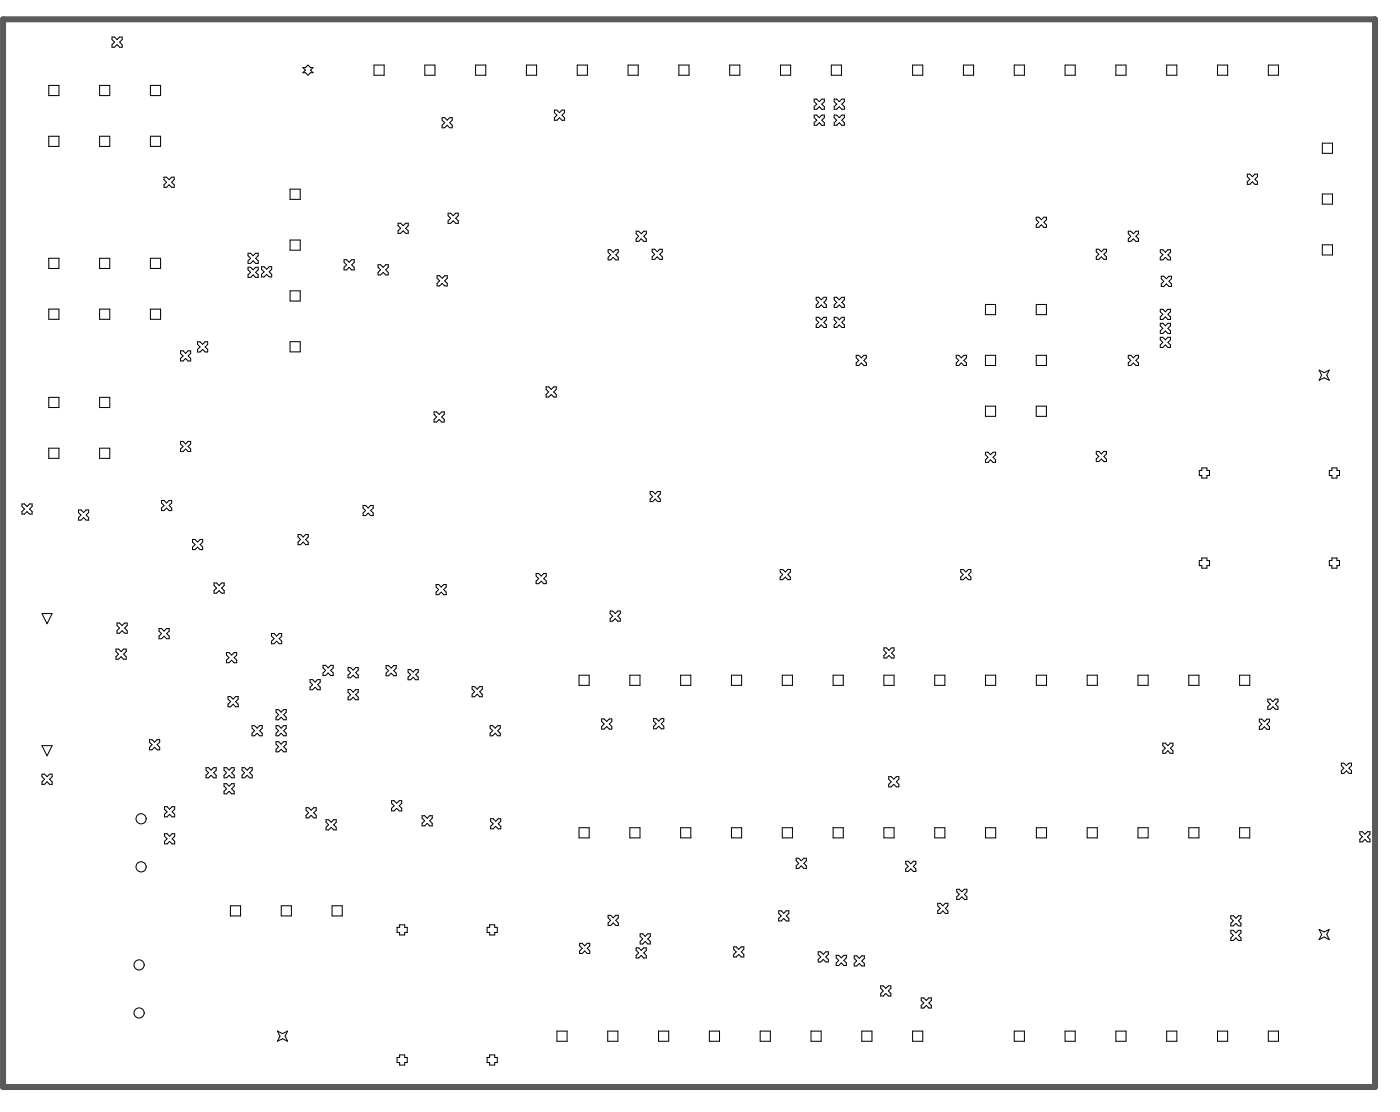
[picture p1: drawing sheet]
<svg xmlns="http://www.w3.org/2000/svg" width="233mm" height="185mm" viewBox="0 0 233 185" stroke-linecap="round" stroke-linejoin="round" font-family="sans-serif">
<path d="M.5 3.2h228.2v177.5h-228.2z" fill="none" stroke="#5a5a5a" stroke-width="1"/>
<g fill="none" stroke="#000" stroke-width=".17">
<path d="M8.1 14.2h1.7v1.7h-1.7zM16.6 14.2h1.7v1.7h-1.7zM18.6 6.2h.4l.5 .4 .4-.4h.4v.4l-.4 .4 .4 .4v.4h-.4l-.4-.4-.5 .4h-.4v-.4l.4-.4-.4-.4zM25 14.2h1.7v1.7h-1.7zM50.4 11.2h.4l.4-.4 .4 .4h.5l-.5 .5 .5 .4h-.5l-.4 .4-.4-.4h-.4l.4-.4zM62.2 10.8h1.7v1.7h-1.7zM70.6 10.8h1.7v1.7h-1.7zM73.5 19.6h.4l.5 .4 .4-.4h.4v.4l-.4 .4 .4 .4v.4h-.4l-.4-.4-.5 .4h-.4v-.4l.4-.4-.4-.4zM79.1 10.8h1.7v1.7h-1.7zM87.6 10.8h1.6v1.7h-1.6zM92.2 18.3h.4l.4 .4 .5-.4h.4v.4l-.4 .4 .4 .5v.4h-.4l-.5-.4-.4 .4h-.4v-.4l.4-.5-.4-.4zM96 10.8h1.7v1.7h-1.7z"/>
<path d="M104.5 10.8h1.6v1.7h-1.6zM112.9 10.8h1.7v1.7h-1.7zM121.4 10.8h1.6v1.7h-1.6zM129.8 10.8h1.7v1.7h-1.7zM135.4 19.1h.4l.5 .5 .4-.5h.4v.5l-.4 .4 .4 .4v.4h-.4l-.4-.4-.5 .4h-.4v-.4l.4-.4-.4-.4zM135.4 16.5h.4l.5 .4 .4-.4h.4v.4l-.4 .4 .4 .4v.5h-.4l-.4-.5-.5 .5h-.4v-.5l.4-.4-.4-.4zM138.3 10.8h1.6v1.7h-1.6zM138.7 19.1h.5l.4 .5 .4-.5h.4v.5l-.4 .4 .4 .4v.4h-.4l-.4-.4-.4 .4h-.5v-.4l.5-.4-.5-.4zM138.7 16.5h.5l.4 .4 .4-.4h.4v.4l-.4 .4 .4 .4v.5h-.4l-.4-.5-.4 .5h-.5v-.5l.5-.4-.5-.4zM151.8 10.8h1.7v1.7h-1.7zM160.2 10.8h1.7v1.7h-1.7zM168.7 10.8h1.7v1.7h-1.7z"/>
<path d="M177.1 10.8h1.7v1.7h-1.7zM185.6 10.8h1.7v1.7h-1.7zM194 10.8h1.7v1.7h-1.7zM202.5 10.8h1.7v1.7h-1.7zM210.9 10.8h1.7v1.7h-1.7zM8.1 22.7h1.7v1.6h-1.7zM16.6 22.7h1.7v1.6h-1.7zM25 22.7h1.7v1.6h-1.7zM27.3 29.5h.4l.4 .4 .4-.4h.5v.4l-.5 .4 .5 .4v.4h-.5l-.4-.4-.4 .4h-.4v-.4l.4-.4-.4-.4zM48.2 31.4h1.7v1.7h-1.7zM48.2 39.9h1.7v1.7h-1.7zM66.2 37.1h.4l.4 .4 .5-.4h.4v.4l-.4 .5 .4 .4v.4h-.4l-.5-.4-.4 .4h-.4v-.4l.4-.4-.4-.5z"/>
<path d="M74.5 35.4h.4l.5 .5 .4-.5h.4v.5l-.4 .4 .4 .4v.4h-.4l-.4-.4-.5 .4h-.4v-.4l.4-.4-.4-.4zM105.8 38.4h.4l.4 .5 .5-.5h.4v.5l-.4 .4 .4 .4v.4h-.4l-.5-.4-.4 .4h-.4v-.4l.4-.4-.4-.4zM172.3 36.1h.5l.4 .4 .4-.4h.4v.4l-.4 .5 .4 .4v.4h-.4l-.4-.4-.4 .4h-.5v-.4l.5-.4-.5-.5zM187.6 38.4h.5l.4 .5 .4-.5h.4v.5l-.4 .4 .4 .4v.4h-.4l-.4-.4-.4 .4h-.5v-.4l.5-.4-.5-.4zM207.4 29h.5l.4 .4 .4-.4h.4v.4l-.4 .4 .4 .4v.4h-.4l-.4-.4-.4 .4h-.5v-.4l.5-.4-.5-.4zM219.9 23.8h1.7v1.7h-1.7zM219.9 32.2h1.7v1.7h-1.7zM8.1 42.9h1.7v1.7h-1.7zM8.1 51.4h1.7v1.7h-1.7zM16.6 51.4h1.7v1.7h-1.7zM16.6 42.9h1.7v1.7h-1.7zM25 51.4h1.7v1.7h-1.7z"/>
<path d="M25 42.9h1.7v1.7h-1.7zM30 58.3h.4l.5 .4 .4-.4h.4v.4l-.4 .5 .4 .4v.4h-.4l-.4-.4-.5 .4h-.4v-.4l.4-.4-.4-.5zM32.9 56.8h.4l.4 .4 .4-.4h.4v.4l-.4 .5 .4 .4v.4h-.4l-.4-.4-.4 .4h-.4v-.4l.4-.4-.4-.5zM41.3 42.1h.4l.4 .4 .4-.4h.4v.4l-.4 .4 .4 .5v.4h-.4l-.4-.4-.4 .4h-.4v-.4l.4-.5-.4-.4zM41.3 44.4h.4l.4 .4 .4-.4h.4v.4l-.4 .5 .4 .4v.4h-.4l-.4-.4-.4 .4h-.4v-.4l.4-.4-.4-.5zM43.5 44.3h.4l.4 .5 .5-.5h.4v.5l-.4 .4 .4 .4v.4h-.4l-.5-.4-.4 .4h-.4v-.4l.4-.4-.4-.4zM48.2 56.8h1.7v1.7h-1.7zM48.2 48.4h1.7v1.6h-1.7zM57.2 43.2h.4l.5 .4 .4-.4h.4v.4l-.4 .4 .4 .4v.5h-.4l-.4-.5-.5 .5h-.4v-.5l.4-.4-.4-.4zM62.9 44h.4l.4 .4 .4-.4h.5v.4l-.5 .5 .5 .4v.4h-.5l-.4-.4-.4 .4h-.4v-.4l.4-.4-.4-.5zM72.7 45.8h.4l.4 .5 .5-.5h.4v.5l-.4 .4 .4 .4v.4h-.4l-.5-.4-.4 .4h-.4v-.4l.4-.4-.4-.4zM101.1 41.5h.5l.4 .4 .4-.4h.4v.4l-.4 .5 .4 .4v.4h-.4l-.4-.4-.4 .4h-.5v-.4l.5-.4-.5-.5z"/>
<path d="M108.5 41.4h.4l.4 .5 .4-.5h.4v.5l-.4 .4 .4 .4v.4h-.4l-.4-.4-.4 .4h-.4v-.4l.4-.4-.4-.4zM135.7 49.4h.5l.4 .4 .4-.4h.4v.4l-.4 .5 .4 .4v.4h-.4l-.4-.4-.4 .4h-.5v-.4l.5-.4-.5-.5zM135.7 52.7h.5l.4 .5 .4-.5h.4v.5l-.4 .4 .4 .4v.4h-.4l-.4-.4-.4 .4h-.5v-.4l.5-.4-.5-.4zM138.7 52.7h.5l.4 .5 .4-.5h.4v.5l-.4 .4 .4 .4v.4h-.4l-.4-.4-.4 .4h-.5v-.4l.5-.4-.5-.4zM138.7 49.4h.5l.4 .4 .4-.4h.4v.4l-.4 .5 .4 .4v.4h-.4l-.4-.4-.4 .4h-.5v-.4l.5-.4-.5-.5zM142.4 59.1h.4l.4 .4 .5-.4h.4v.4l-.4 .4 .4 .4v.5h-.4l-.5-.5-.4 .5h-.4v-.5l.4-.4-.4-.4zM159 59.1h.5l.4 .4 .4-.4h.4v.4l-.4 .4 .4 .4v.5h-.4l-.4-.5-.4 .5h-.5v-.5l.5-.4-.5-.4zM163.9 59.1h1.7v1.7h-1.7zM163.9 50.6h1.7v1.7h-1.7zM172.3 59.1h1.7v1.7h-1.7zM172.3 50.6h1.7v1.7h-1.7zM182.3 41.4h.4l.5 .5 .4-.5h.4v.5l-.4 .4 .4 .4v.4h-.4l-.4-.4-.5 .4h-.4v-.4l.4-.4-.4-.4z"/>
<path d="M187.6 59.1h.5l.4 .4 .4-.4h.4v.4l-.4 .4 .4 .4v.5h-.4l-.4-.5-.4 .5h-.5v-.5l.5-.4-.5-.4zM193 51.4h.4l.4 .4 .4-.4h.5v.4l-.5 .5 .5 .4v.4h-.5l-.4-.4-.4 .4h-.4v-.4l.4-.4-.4-.5zM193 41.5h.4l.4 .4 .4-.4h.5v.4l-.5 .5 .5 .4v.4h-.5l-.4-.4-.4 .4h-.4v-.4l.4-.4-.4-.5zM193 53.7h.4l.4 .5 .4-.5h.5v.5l-.5 .4 .5 .4v.4h-.5l-.4-.4-.4 .4h-.4v-.4l.4-.4-.4-.4zM193 56.1h.4l.4 .4 .4-.4h.5v.4l-.5 .4 .5 .4v.5h-.5l-.4-.5-.4 .5h-.4v-.5l.4-.4-.4-.4zM193.1 45.9h.5l.4 .4 .4-.4h.4v.4l-.4 .5 .4 .4v.4h-.4l-.4-.4-.4 .4h-.5v-.4l.5-.4-.5-.5zM219.9 40.7h1.7v1.7h-1.7zM8.1 66.1h1.7v1.6h-1.7zM8.1 74.5h1.7v1.7h-1.7zM16.6 74.5h1.7v1.7h-1.7zM16.6 66.1h1.7v1.6h-1.7zM30 73.4h.4l.5 .4 .4-.4h.4v.4l-.4 .4 .4 .4v.5h-.4l-.4-.5-.5 .5h-.4v-.5l.4-.4-.4-.4z"/>
<path d="M72.2 68.5h.4l.4 .4 .5-.4h.4v.4l-.4 .4 .4 .4v.5h-.4l-.5-.5-.4 .5h-.4v-.5l.4-.4-.4-.4zM90.8 64.3h.4l.5 .4 .4-.4h.4v.4l-.4 .5 .4 .4v.4h-.4l-.4-.4-.5 .4h-.4v-.4l.4-.4-.4-.5zM163.9 67.5h1.7v1.7h-1.7zM163.9 75.2h.4l.4 .4 .5-.4h.4v.4l-.4 .4 .4 .4v.5h-.4l-.5-.5-.4 .5h-.4v-.5l.4-.4-.4-.4zM172.3 67.5h1.7v1.7h-1.7zM182.3 75h.4l.5 .5 .4-.5h.4v.5l-.4 .4 .4 .4v.4h-.4l-.4-.4-.5 .4h-.4v-.4l.4-.4-.4-.4zM199.9 77.8h.8v.4h.4v.9h-.4v.4h-.8v-.4h-.4v-.9h.4zM219.4 61.5l.8 .5 .9-.5-.4 .9 .4 .8-.9-.4-.8 .4 .4-.8zM221.5 77.8h.8v.4h.5v.9h-.5v.4h-.8v-.4h-.4v-.9h.4zM3.7 83.8h.4l.4 .4 .4-.4h.4v.4l-.4 .4 .4 .4v.5h-.4l-.4-.5-.4 .5h-.4v-.5l.4-.4-.4-.4zM13.1 84.8h.4l.4 .4 .4-.4h.4v.4l-.4 .4 .4 .4v.5h-.4l-.4-.5-.4 .5h-.4v-.5l.4-.4-.4-.4zM26.9 83.2h.4l.4 .4 .4-.4h.5v.4l-.5 .4 .5 .5v.4h-.5l-.4-.4-.4 .4h-.4v-.4l.4-.5-.4-.4z"/>
<path d="M32 89.7h.4l.5 .4 .4-.4h.4v.4l-.4 .4 .4 .4v.5h-.4l-.4-.5-.5 .5h-.4v-.5l.4-.4-.4-.4zM35.6 96.9h.4l.4 .4 .5-.4h.4v.4l-.4 .5 .4 .4v.4h-.4l-.5-.4-.4 .4h-.4v-.4l.4-.4-.4-.5zM49.6 88.8h.4l.4 .5 .4-.5h.5v.5l-.5 .4 .5 .4v.4h-.5l-.4-.4-.4 .4h-.4v-.4l.4-.4-.4-.4zM60.4 84h.4l.4 .4 .4-.4h.5v.4l-.5 .5 .5 .4v.4h-.5l-.4-.4-.4 .4h-.4v-.4l.4-.4-.4-.5zM72.5 97.2h.4l.5 .4 .4-.4h.4v.4l-.4 .4 .4 .4v.5h-.4l-.4-.5-.5 .5h-.4v-.5l.4-.4-.4-.4zM89.2 95.3h.4l.4 .5 .4-.5h.5v.5l-.5 .4 .5 .4v.4h-.5l-.4-.4-.4 .4h-.4v-.4l.4-.4-.4-.4zM108.1 81.7h.4l.5 .4 .4-.4h.4v.4l-.4 .4 .4 .5v.4h-.4l-.4-.4-.5 .4h-.4v-.4l.4-.5-.4-.4zM129.8 94.7h.4l.4 .4 .4-.4h.4v.4l-.4 .4 .4 .4v.5h-.4l-.4-.5-.4 .5h-.4v-.5l.4-.4-.4-.4zM159.8 94.7h.4l.4 .4 .4-.4h.5v.4l-.5 .4 .5 .4v.5h-.5l-.4-.5-.4 .5h-.4v-.5l.4-.4-.4-.4zM199.9 92.8h.8v.4h.4v.8h-.4v.5h-.8v-.5h-.4v-.8h.4zM221.5 92.8h.8v.4h.5v.8h-.5v.5h-.8v-.5h-.4v-.8h.4zM7 102h1.7l-.9 1.7z"/>
<path d="M19.3 107.9h.4l.4 .4 .5-.4h.4v.4l-.4 .4 .4 .5v.4h-.4l-.5-.4-.4 .4h-.4v-.4l.4-.5-.4-.4zM19.5 103.6h.4l.4 .4 .4-.4h.4v.4l-.4 .4 .4 .4v.5h-.4l-.4-.5-.4 .5h-.4v-.5l.4-.4-.4-.4zM26.4 104.5h.5l.4 .4 .4-.4h.4v.4l-.4 .4 .4 .5v.4h-.4l-.4-.4-.4 .4h-.5v-.4l.5-.5-.5-.4zM37.7 108.5h.4l.4 .4 .4-.4h.5v.4l-.5 .4 .5 .4v.5h-.5l-.4-.5-.4 .5h-.4v-.5l.4-.4-.4-.4zM37.9 115.8h.4l.5 .4 .4-.4h.4v.4l-.4 .4 .4 .5v.4h-.4l-.4-.4-.5 .4h-.4v-.4l.4-.5-.4-.4zM45.2 105.3h.4l.4 .4 .4-.4h.5v.4l-.5 .5 .5 .4v.4h-.5l-.4-.4-.4 .4h-.4v-.4l.4-.4-.4-.5zM45.9 118h.4l.5 .4 .4-.4h.4v.4l-.4 .4 .4 .4v.5h-.4l-.4-.5-.5 .5h-.4v-.5l.4-.4-.4-.4zM51.6 113h.4l.4 .4 .4-.4h.5v.4l-.5 .4 .5 .4v.5h-.5l-.4-.5-.4 .5h-.4v-.5l.4-.4-.4-.4zM53.7 110.6h.4l.5 .4 .4-.4h.4v.4l-.4 .4 .4 .5v.4h-.4l-.4-.4-.5 .4h-.4v-.4l.4-.5-.4-.4zM57.9 114.6h.4l.4 .5 .5-.5h.4v.5l-.4 .4 .4 .4v.4h-.4l-.5-.4-.4 .4h-.4v-.4l.4-.4-.4-.4zM57.9 111h.4l.4 .4 .5-.4h.4v.4l-.4 .4 .4 .4v.5h-.4l-.5-.5-.4 .5h-.4v-.5l.4-.4-.4-.4zM64.2 110.6h.4l.5 .5 .4-.5h.4v.5l-.4 .4 .4 .4v.4h-.4l-.4-.4-.5 .4h-.4v-.4l.4-.4-.4-.4z"/>
<path d="M67.9 111.3h.4l.4 .4 .4-.4h.5v.4l-.5 .5 .5 .4v.4h-.5l-.4-.4-.4 .4h-.4v-.4l.4-.4-.4-.5zM78.5 114.1h.4l.5 .5 .4-.5h.4v.5l-.4 .4 .4 .4v.4h-.4l-.4-.4-.5 .4h-.4v-.4l.4-.4-.4-.4zM96.3 112.2h1.7v1.7h-1.7zM100.1 119.5h.4l.4 .4 .4-.4h.4v.4l-.4 .5 .4 .4v.4h-.4l-.4-.4-.4 .4h-.4v-.4l.4-.4-.4-.5zM101.5 101.6h.4l.4 .4 .4-.4h.5v.4l-.5 .4 .5 .4v.5h-.5l-.4-.5-.4 .5h-.4v-.5l.4-.4-.4-.4zM104.7 112.2h1.7v1.7h-1.7zM108.7 119.5h.4l.5 .4 .4-.4h.4v.4l-.4 .4 .4 .4v.5h-.4l-.4-.5-.5 .5h-.4v-.5l.4-.4-.4-.4zM113.2 112.2h1.7v1.7h-1.7zM121.6 112.2h1.7v1.7h-1.7zM130.1 112.2h1.7v1.7h-1.7zM138.6 112.2h1.6v1.7h-1.6zM147 107.7h.4l.4 .4 .5-.4h.4v.4l-.4 .4 .4 .5v.4h-.4l-.5-.4-.4 .4h-.4v-.4l.4-.5-.4-.4z"/>
<path d="M147 112.2h1.7v1.7h-1.7zM155.5 112.2h1.6v1.7h-1.6zM163.9 112.2h1.7v1.7h-1.7zM172.4 112.2h1.6v1.7h-1.6zM180.8 112.2h1.7v1.7h-1.7zM189.3 112.2h1.6v1.7h-1.6zM197.7 112.2h1.7v1.7h-1.7zM206.2 112.2h1.6v1.7h-1.6zM209.4 119.5h.5l.4 .5 .4-.5h.4v.5l-.4 .4 .4 .4v.4h-.4l-.4-.4-.4 .4h-.5v-.4l.5-.4-.5-.4zM210.8 116.2h.5l.4 .4 .4-.4h.4v.4l-.4 .5 .4 .4v.4h-.4l-.4-.4-.4 .4h-.5v-.4l.5-.4-.5-.5zM7 128.7h.4l.4 .4 .4-.4h.5v.4l-.5 .4 .5 .5v.4h-.5l-.4-.4-.4 .4h-.4v-.4l.4-.5-.4-.4zM7 124h1.7l-.9 1.6z"/>
<path d="M24.9 123h.4l.4 .4 .4-.4h.5v.4l-.5 .4 .5 .4v.4h-.5l-.4-.4-.4 .4h-.4v-.4l.4-.4-.4-.4zM27.4 138.6h.4l.4 .4 .4-.4h.5v.4l-.5 .4 .5 .5v.4h-.5l-.4-.4-.4 .4h-.4v-.4l.4-.5-.4-.4zM27.4 134.1h.4l.4 .4 .4-.4h.5v.4l-.5 .4 .5 .5v.4h-.5l-.4-.4-.4 .4h-.4v-.4l.4-.5-.4-.4zM34.3 127.6h.4l.4 .4 .4-.4h.5v.4l-.5 .5 .5 .4v.4h-.5l-.4-.4-.4 .4h-.4v-.4l.4-.4-.4-.5zM37.3 130.3h.4l.4 .4 .4-.4h.4v.4l-.4 .4 .4 .4v.5h-.4l-.4-.5-.4 .5h-.4v-.5l.4-.4-.4-.4zM37.3 127.6h.4l.4 .4 .4-.4h.4v.4l-.4 .5 .4 .4v.4h-.4l-.4-.4-.4 .4h-.4v-.4l.4-.4-.4-.5zM40.3 127.6h.4l.4 .4 .4-.4h.4v.4l-.4 .5 .4 .4v.4h-.4l-.4-.4-.4 .4h-.4v-.4l.4-.4-.4-.5zM41.9 120.6h.4l.5 .5 .4-.5h.4v.5l-.4 .4 .4 .4v.4h-.4l-.4-.4-.5 .4h-.4v-.4l.4-.4-.4-.4zM45.9 123.3h.4l.5 .4 .4-.4h.4v.4l-.4 .4 .4 .5v.4h-.4l-.4-.4-.5 .4h-.4v-.4l.4-.5-.4-.4zM45.9 120.6h.4l.5 .5 .4-.5h.4v.5l-.4 .4 .4 .4v.4h-.4l-.4-.4-.5 .4h-.4v-.4l.4-.4-.4-.4zM50.9 134.3h.4l.4 .4 .5-.4h.4v.4l-.4 .4 .4 .4v.5h-.4l-.5-.5-.4 .5h-.4v-.5l.4-.4-.4-.4zM54.2 136.3h.4l.5 .4 .4-.4h.4v.4l-.4 .4 .4 .4v.5h-.4l-.4-.5-.5 .5h-.4v-.5l.4-.4-.4-.4z"/>
<path d="M65.1 133.1h.4l.5 .4 .4-.4h.4v.4l-.4 .5 .4 .4v.4h-.4l-.4-.4-.5 .4h-.4v-.4l.4-.4-.4-.5zM70.2 135.6h.4l.4 .4 .5-.4h.4v.4l-.4 .4 .4 .5v.4h-.4l-.5-.4-.4 .4h-.4v-.4l.4-.5-.4-.4zM81.5 120.6h.4l.5 .5 .4-.5h.4v.5l-.4 .4 .4 .4v.4h-.4l-.4-.4-.5 .4h-.4v-.4l.4-.4-.4-.4zM81.6 136.1h.4l.4 .4 .5-.4h.4v.4l-.4 .4 .4 .5v.4h-.4l-.5-.4-.4 .4h-.4v-.4l.4-.5-.4-.4zM96.3 137.6h1.7v1.7h-1.7zM104.7 137.6h1.7v1.7h-1.7zM113.2 137.6h1.7v1.7h-1.7zM121.6 137.6h1.7v1.7h-1.7zM130.1 137.6h1.7v1.7h-1.7zM138.6 137.6h1.6v1.7h-1.6zM147 137.6h1.7v1.7h-1.7zM147.8 129.1h.4l.4 .4 .5-.4h.4v.4l-.4 .5 .4 .4v.4h-.4l-.5-.4-.4 .4h-.4v-.4l.4-.4-.4-.5z"/>
<path d="M155.5 137.6h1.6v1.7h-1.6zM163.9 137.6h1.7v1.7h-1.7zM172.4 137.6h1.6v1.7h-1.6zM180.8 137.6h1.7v1.7h-1.7zM189.3 137.6h1.6v1.7h-1.6zM193.4 123.5h.4l.4 .5 .4-.5h.5v.5l-.5 .4 .5 .4v.4h-.5l-.4-.4-.4 .4h-.4v-.4l.4-.4-.4-.4zM197.7 137.6h1.7v1.7h-1.7zM206.2 137.6h1.6v1.7h-1.6zM223.1 126.9h.4l.4 .4 .4-.4h.5v.4l-.5 .4 .5 .4v.5h-.5l-.4-.5-.4 .5h-.4v-.5l.4-.4-.4-.4zM226.2 138.3h.4l.4 .4 .4-.4h.4v.4l-.4 .4 .4 .4v.5h-.4l-.4-.5-.4 .5h-.4v-.5l.4-.4-.4-.4zM38.3 150.6h1.7v1.7h-1.7zM46.8 150.6h1.7v1.7h-1.7z"/>
<path d="M55.2 150.6h1.7v1.7h-1.7zM66.5 153.7h.8v.5h.4v.8h-.4v.4h-.8v-.4h-.5v-.8h.5zM81.4 153.7h.9v.5h.4v.8h-.4v.4h-.9v-.4h-.4v-.8h.4zM96.4 156.8h.4l.4 .4 .5-.4h.4v.4l-.4 .5 .4 .4v.4h-.4l-.5-.4-.4 .4h-.4v-.4l.4-.4-.4-.5zM101.1 152.2h.5l.4 .4 .4-.4h.4v.4l-.4 .4 .4 .4v.4h-.4l-.4-.4-.4 .4h-.5v-.4l.5-.4-.5-.4zM105.8 157.6h.4l.4 .4 .5-.4h.4v.4l-.4 .4 .4 .4v.5h-.4l-.5-.5-.4 .5h-.4v-.5l.4-.4-.4-.4zM106.5 155.2h.4l.4 .5 .4-.5h.5v.5l-.5 .4 .5 .4v.4h-.5l-.4-.4-.4 .4h-.4v-.4l.4-.4-.4-.4zM122 157.4h.4l.5 .4 .4-.4h.4v.4l-.4 .4 .4 .5v.4h-.4l-.4-.4-.5 .4h-.4v-.4l.4-.5-.4-.4zM129.5 151.4h.4l.4 .4 .5-.4h.4v.4l-.4 .5 .4 .4v.4h-.4l-.5-.4-.4 .4h-.4v-.4l.4-.4-.4-.5zM132.4 142.7h.4l.5 .4 .4-.4h.4v.4l-.4 .4 .4 .4v.5h-.4l-.4-.5-.5 .5h-.4v-.5l.4-.4-.4-.4zM136.1 158.2h.4l.4 .5 .4-.5h.5v.5l-.5 .4 .5 .4v.4h-.5l-.4-.4-.4 .4h-.4v-.4l.4-.4-.4-.4zM139.1 158.8h.4l.4 .4 .4-.4h.5v.4l-.5 .5 .5 .4v.4h-.5l-.4-.4-.4 .4h-.4v-.4l.4-.4-.4-.5z"/>
<path d="M142.1 158.9h.4l.4 .4 .4-.4h.5v.4l-.5 .4 .5 .5v.4h-.5l-.4-.4-.4 .4h-.4v-.4l.4-.5-.4-.4zM150.6 143.2h.5l.4 .4 .4-.4h.4v.4l-.4 .4 .4 .4v.5h-.4l-.4-.5-.4 .5h-.5v-.5l.5-.4-.5-.4zM156 150.2h.4l.4 .4 .4-.4h.4v.4l-.4 .4 .4 .4v.5h-.4l-.4-.5-.4 .5h-.4v-.5l.4-.4-.4-.4zM159.1 147.8h.4l.5 .5 .4-.5h.4v.5l-.4 .4 .4 .4v.4h-.4l-.4-.4-.5 .4h-.4v-.4l.4-.4-.4-.4zM204.7 152.2h.4l.4 .5 .5-.5h.4v.5l-.4 .4 .4 .4v.4h-.4l-.5-.4-.4 .4h-.4v-.4l.4-.4-.4-.4zM204.7 154.7h.4l.4 .4 .5-.4h.4v.4l-.4 .4 .4 .4v.4h-.4l-.5-.4-.4 .4h-.4v-.4l.4-.4-.4-.4zM219.4 154.5l.8 .4 .9-.4-.4 .8 .4 .9-.9-.4-.8 .4 .4-.9zM46.1 171.4l.9 .4 .8-.4-.4 .9 .4 .8-.8-.4-.9 .4 .5-.8zM66.5 175.4h.8v.4h.4v.8h-.4v.5h-.8v-.5h-.5v-.8h.5zM81.4 175.4h.9v.4h.4v.8h-.4v.5h-.9v-.5h-.4v-.8h.4zM92.6 171.4h1.7v1.7h-1.7zM101.1 171.4h1.7v1.7h-1.7z"/>
<path d="M109.5 171.4h1.7v1.7h-1.7zM118 171.4h1.7v1.7h-1.7zM126.4 171.4h1.7v1.7h-1.7zM134.9 171.4h1.7v1.7h-1.7zM143.3 171.4h1.7v1.7h-1.7zM146.5 163.9h.4l.4 .4 .4-.4h.5v.4l-.5 .4 .5 .5v.4h-.5l-.4-.4-.4 .4h-.4v-.4l.4-.5-.4-.4zM151.8 171.4h1.7v1.7h-1.7zM153.2 165.9h.4l.5 .4 .4-.4h.4v.4l-.4 .4 .4 .5v.4h-.4l-.4-.4-.5 .4h-.4v-.4l.4-.5-.4-.4zM168.7 171.4h1.7v1.7h-1.7zM177.1 171.4h1.7v1.7h-1.7zM185.6 171.4h1.7v1.7h-1.7zM194 171.4h1.7v1.7h-1.7z"/>
<path d="M202.5 171.4h1.7v1.7h-1.7zM210.9 171.4h1.7v1.7h-1.7z"/>
<circle cx="23.5" cy="136.1" r=".85"/>
<circle cx="23.5" cy="144.1" r=".85"/>
<circle cx="23.1" cy="168.4" r=".85"/>
<circle cx="23.1" cy="160.4" r=".85"/>
</g>
</svg>
